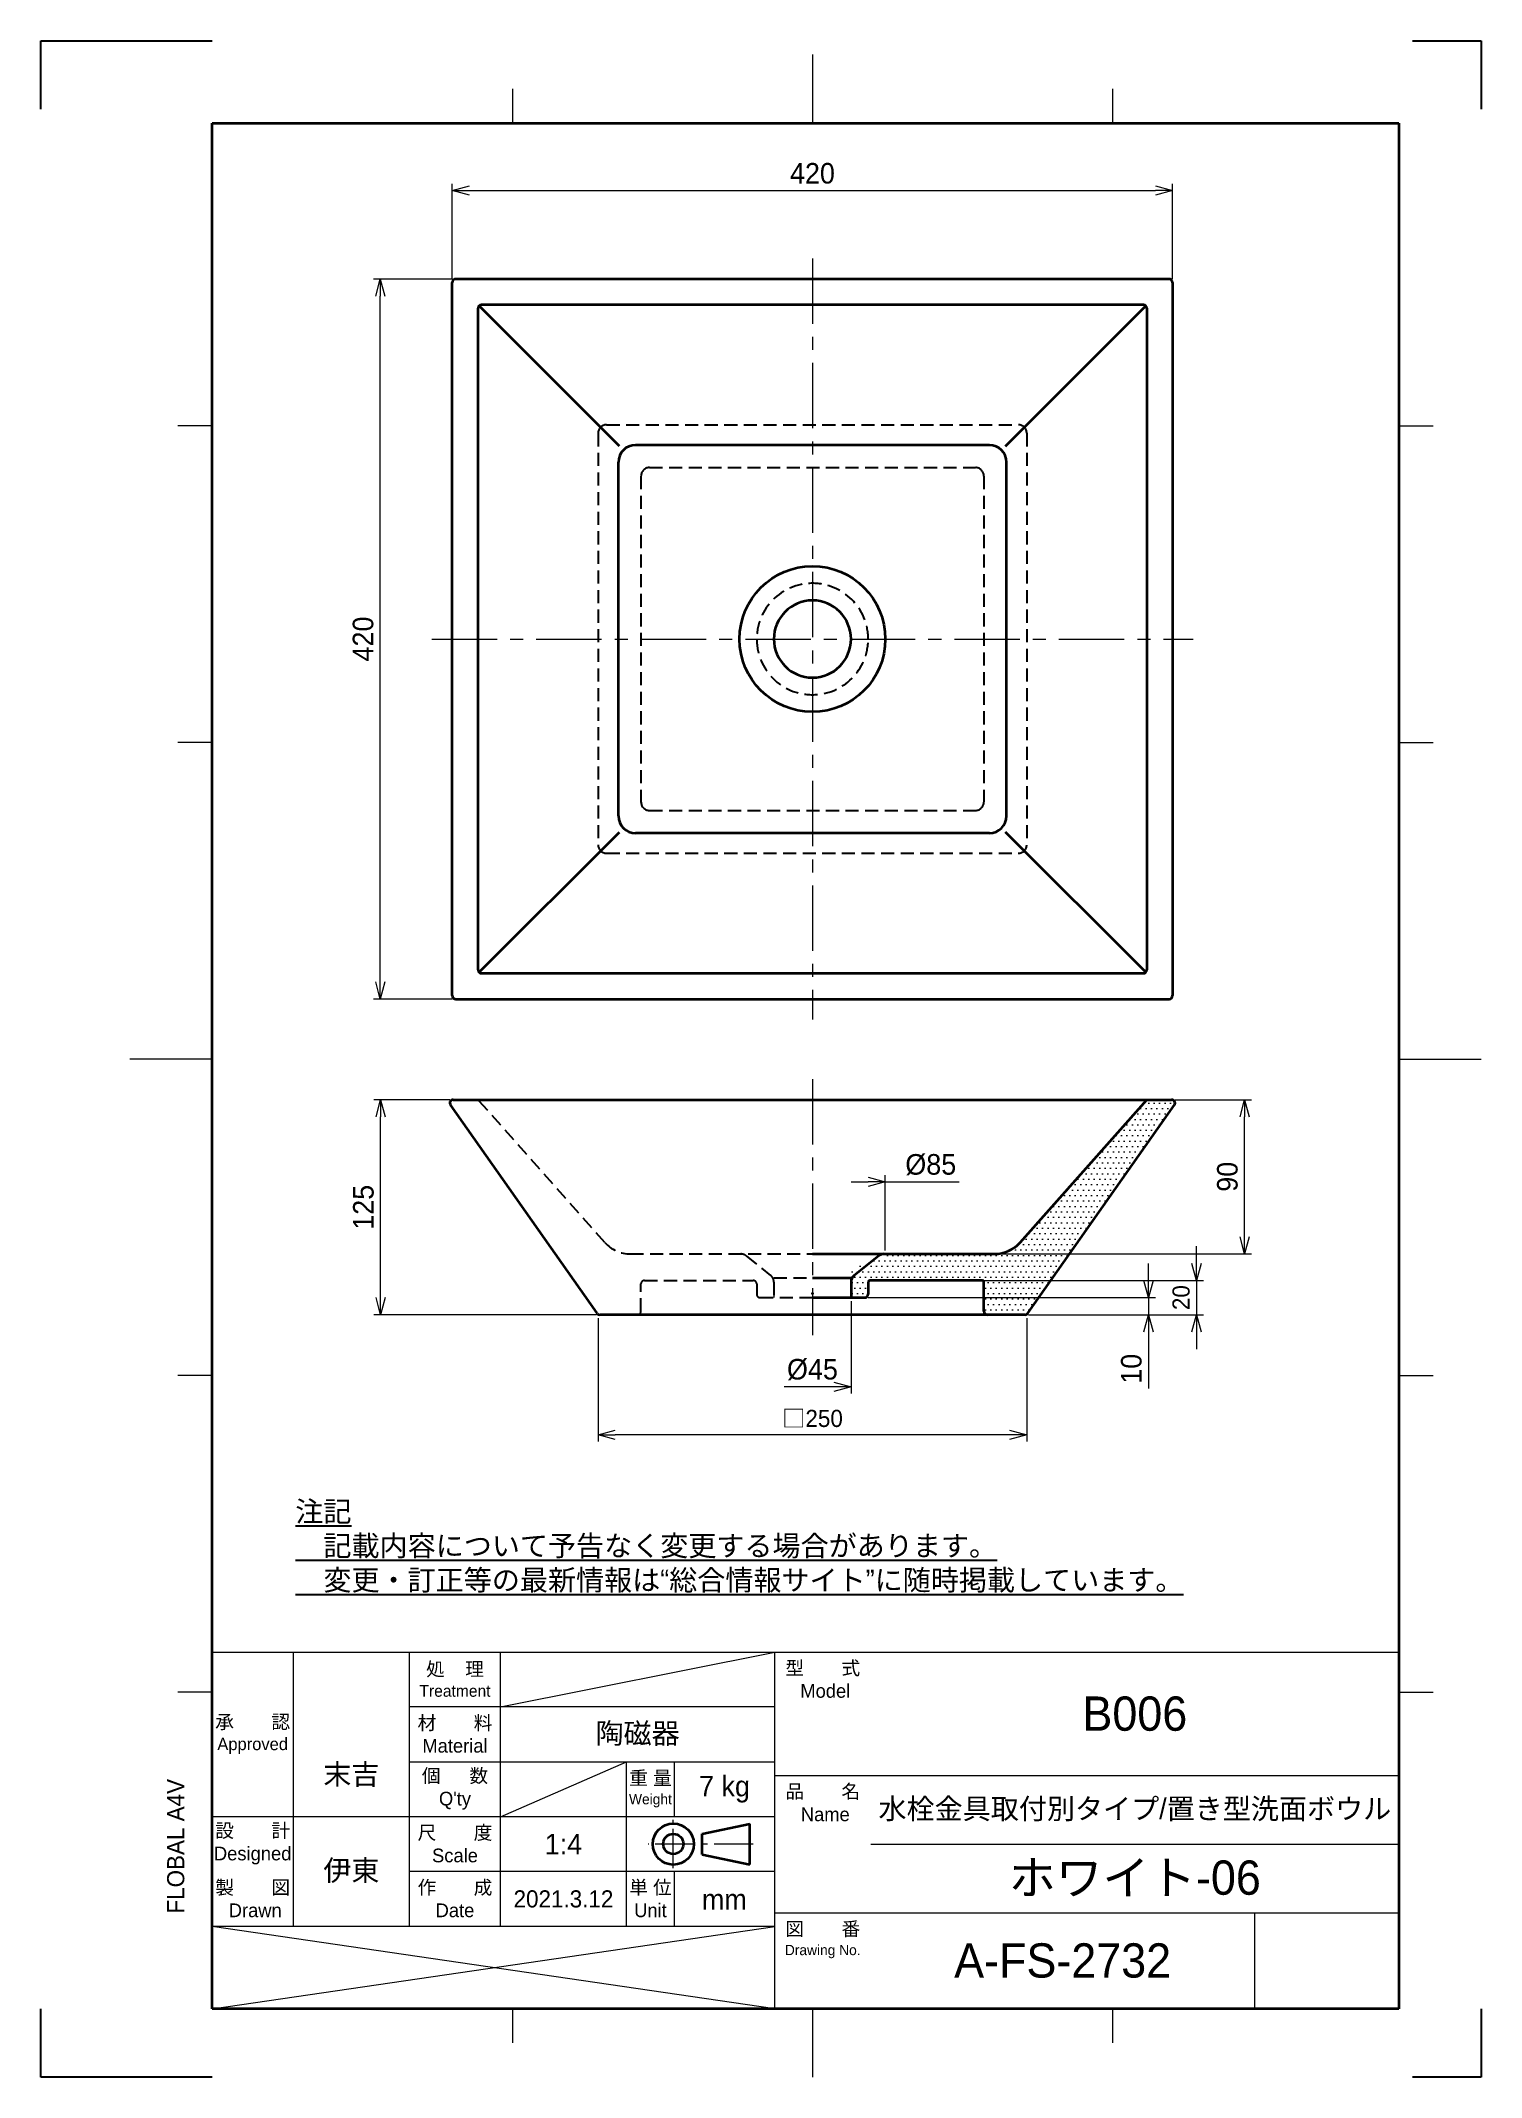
# Model space of a CAD drawing. Extents: x 0 to 840, y 0 to 1188.
import ezdxf

# ---------------------------------------------------------------- set-up
doc = ezdxf.new("R2010")
doc.units = 0
doc.header["$LTSCALE"] = 0.3
for name, pattern in [('CENTER', [50.8, 31.75, -6.35, 6.35, -6.35]), ('CENTER2', [28.575, 19.05, -3.175, 3.175, -3.175]), ('HIDDEN', [9.525, 6.35, -3.175])]:
    doc.linetypes.add(name, pattern=pattern)
doc.layers.get('0').update_dxf_attribs({"linetype": 'CONTINUOUS'})
doc.layers.get('DEFPOINTS').update_dxf_attribs({"linetype": 'CONTINUOUS'})
for name, color, linetype, lineweight in [('HATCH', 54, 'CONTINUOUS', 9), ('TEXT', 7, 'CONTINUOUS', 25), ('中心線', 4, 'CENTER', 18), ('中心線x.5', 4, 'CENTER2', 18), ('実線', 3, 'CONTINUOUS', 35), ('寸法', 2, 'CONTINUOUS', 18), ('寸法 @ 4', 2, 'CONTINUOUS', 18), ('細線', 7, 'CONTINUOUS', 18), ('隠線', 1, 'HIDDEN', 25)]:
    doc.layers.add(name, color=color, linetype=linetype, lineweight=lineweight)
doc.layers.add('HOJO', color=8, linetype='CONTINUOUS', lineweight=13, plot=False)
doc.layers.add('HOJO @ 4', color=8, linetype='CONTINUOUS', lineweight=13, plot=False)
doc.styles.add('MS Pゴシック', font='')
doc.styles.get("Standard").update_dxf_attribs({"font": 'simplex.shx', "bigfont": 'bigfont.shx'})
doc.styles.get('MS Pゴシック').set_extended_font_data('MS PGothic')
doc.dimstyles.new('MyDim S＝1：4', dxfattribs={"dimtxt": 2.5, "dimasz": 2.5, "dimexe": 1, "dimexo": 0.5, "dimgap": 1, "dimtad": 3, "dimdsep": 46, "dimtxsty": 'MS Pゴシック', "dimblk": 'OPEN30', "dimcen": 0, "dimclrd": 256, "dimclre": 256, "dimclrt": 256, "dimazin": 2, "dimtfac": 1, "dimtmove": 0, "dimatfit": 3, "dimldrblk": 'OPEN30', "dimfxl": 1, "dimlwd": 18, "dimlwe": 18, "dimarcsym": 0})

msp = doc.modelspace()

# ---------------------------------------------------------------- texts
at = {"layer": 'TEXT', "ltscale": 4, "style": 'MS Pゴシック'}
msp.add_text('FLOBAL A4V', height=10, rotation=90, dxfattribs=at).set_placement((83.701, 95.495))
at = {"layer": 'TEXT', "ltscale": 4, "insert": (148.463, 309.354), "char_height": 12, "width": 533.62051, "attachment_point": 4, "style": 'MS Pゴシック'}
msp.add_mtext('{\\L注記\\P\u3000記載内容について予告なく変更する場合があります。\\P\u3000変更・訂正等の最新情報は“総合情報サイト”に随時掲載しています。}', dxfattribs=at)
at = {"layer": 'TEXT', "ltscale": 4, "attachment_point": 5}
for s, insert, char_height, width in [('{\\fMS UI Gothic|b0|i0|c128|p50;処    理\\P\\H0.85x;Treatment}', (241.556, 232), 8, 52.88785), ('{\\fMS UI Gothic|b0|i0|c128|p2;型\u3000\u3000式\\P\\fMS UI Gothic|b0|i0|c128|p50; Model}', (456, 232), 8, 56), ('{\\fMS PMincho|b0|i0|c128|p18;B006}', (638, 212), 20, 308), ('{\\fMS UI Gothic|b0|i0|c128|p50;承\u3000\u3000認\\P\\H0.9x;Approved}', (123.58, 200), 8, 47.16), ('{\\fMS UI Gothic|b0|i0|c128|p2;材\u3000\u3000料Material}', (241.556, 200), 8, 52.88785), ('{\\fMS PMincho|b0|i0|c128|p18;陶磁器}', (348, 200), 12, 159.1428), ('{\\fMS PMincho|b0|i0|c128|p18;末吉}', (181.136, 176), 12, 67.95215), ("{\\fMS UI Gothic|b0|i0|c128|p2;個  \u3000数Q'ty}", (241.556, 168), 8, 52.88785), ('{\\fMS UI Gothic|b0|i0|c128|p50;重 量\\P\\H0.7502x;Weight}', (355.531, 168), 7.998, 27.84), ('{\\fMS PMincho|b0|i0|c128|p18;7 kg}', (398.726, 168), 12, 58.54857), ('{\\fMS UI Gothic|b0|i0|c128|p2;品\u3000\u3000名\\P\\fMS UI Gothic|b0|i0|c128|p50; Name}', (456, 160), 8, 56), ('{\\fMS PMincho|b0|i0|c128|p18;水栓金具取付別タイプ/置き型洗面ボウル}', (638, 156), 12, 308), ('{\\fMS UI Gothic|b0|i0|c128|p2;設\u3000\u3000計\\PDesigned}', (123.58, 136), 8, 47.16), ('{\\fMS UI Gothic|b0|i0|c128|p50;尺\u3000\u3000度Scale}', (241.556, 136), 8, 52.88785), ('{\\fMS PMincho|b0|i0|c128|p18;1:4}', (304.806, 136), 12, 73.61143), ('{\\fMS PMincho|b0|i0|c128|p18;伊東}', (181.136, 120), 12, 67.95215), ('{\\fMS PMincho|b0|i0|c128|p18;ホワイト-06}', (638, 116), 20, 308), ('{\\fMS UI Gothic|b0|i0|c128|p2;製\u3000\u3000図\\P Drawn}', (123.58, 104), 8, 47.16), ('{\\fMS UI Gothic|b0|i0|c128|p2;作\u3000\u3000成Date}', (241.556, 104), 8, 52.88785), ('{\\fMS PMincho|b0|i0|c128|p18;2021.3.12}', (304.806, 104), 10, 73.61143), ('{\\fMS UI Gothic|b0|i0|c128|p50;単 位\\H1x;Unit}', (355.531, 104), 7.998, 27.84), ('{\\fMS PMincho|b0|i0|c128|p18;mm}', (398.629, 103.715), 12, 58.7416), ('{\\fMS UI Gothic|b0|i0|c128|p50;図\u3000\u3000番\\P\\H0.75x;Drawing No.}', (456, 80), 8, 56), ('{\\fMS PMincho|b0|i0|c128|p18;A-FS-2732}', (595.891, 68), 20, 223.78181)]:
    msp.add_mtext(s, dxfattribs=dict(at, insert=insert, char_height=char_height, width=width))

# ---------------------------------------------------------------- blocks, each defined once
blk = doc.blocks.new('_OPEN30')
at = {"color": 0, "linetype": 'ByBlock'}
for p, q in [((-1, 0.267949), (0, 0)), ((0, 0), (-1, -0.267949)), ((0, 0), (-1, 0))]:
    blk.add_line(p, q, dxfattribs=at)
blk = doc.blocks.new('*D1')
at = {"layer": 'DEFPOINTS', "color": 0, "ltscale": 4}
for p in [(325, 444.8), (575, 444.8), (325, 374.8)]:
    blk.add_point(p, dxfattribs=at)
at = {"layer": '寸法', "lineweight": 18, "ltscale": 4}
for p, q in [((325, 442.8), (325, 370.8)), ((575, 442.8), (575, 370.8)), ((565, 374.8), (335, 374.8))]:
    blk.add_line(p, q, dxfattribs=at)
at = {"layer": '寸法', "lineweight": 18, "ltscale": 4, "xscale": 10, "yscale": 10, "zscale": 10, "rotation": 180}
blk.add_blockref('_OPEN30', (325, 374.8), dxfattribs=at)
at = {"layer": '寸法', "lineweight": 18, "ltscale": 4, "xscale": 10, "yscale": 10, "zscale": 10}
blk.add_blockref('_OPEN30', (575, 374.8), dxfattribs=at)
at = {"layer": '寸法', "ltscale": 4, "insert": (450, 384.2), "char_height": 10, "attachment_point": 5, "style": 'MS Pゴシック'}
blk.add_mtext('□250', dxfattribs=at)
blk = doc.blocks.new('*D2')
at = {"layer": 'DEFPOINTS', "color": 0, "ltscale": 4}
for p in [(480.5, 454.8), (646, 454.8), (575, 444.8)]:
    blk.add_point(p, dxfattribs=at)
at = {"layer": '寸法', "lineweight": 18, "ltscale": 4}
for p, q in [((646, 464.8), (646, 474.8)), ((482.5, 454.8), (650, 454.8)), ((646, 454.8), (646, 444.8)), ((577, 444.8), (650, 444.8)), ((646, 434.8), (646, 401.8))]:
    blk.add_line(p, q, dxfattribs=at)
at = {"layer": '寸法', "lineweight": 18, "ltscale": 4, "xscale": 10, "yscale": 10, "zscale": 10}
for p, rotation in [((646, 454.8), 270), ((646, 444.8), 90)]:
    blk.add_blockref('_OPEN30', p, dxfattribs=dict(at, rotation=rotation))
at = {"layer": '寸法', "ltscale": 4, "insert": (636, 413.3), "char_height": 12, "attachment_point": 5, "rotation": 90, "style": 'MS Pゴシック'}
blk.add_mtext('10', dxfattribs=at)
blk = doc.blocks.new('*D3')
at = {"layer": 'DEFPOINTS', "color": 0, "ltscale": 4}
for p in [(198.2, 570.2), (240.6, 570.2), (326, 444.8)]:
    blk.add_point(p, dxfattribs=at)
at = {"layer": '寸法', "lineweight": 18, "ltscale": 4}
for p, q in [((238.6, 570.2), (194.2, 570.2)), ((198.2, 454.8), (198.2, 560.2)), ((324, 444.8), (194.2, 444.8))]:
    blk.add_line(p, q, dxfattribs=at)
at = {"layer": '寸法', "lineweight": 18, "ltscale": 4, "xscale": 10, "yscale": 10, "zscale": 10}
for p, rotation in [((198.2, 570.2), 90), ((198.2, 444.8), 270)]:
    blk.add_blockref('_OPEN30', p, dxfattribs=dict(at, rotation=rotation))
at = {"layer": '寸法', "ltscale": 4, "insert": (188.2, 507.5), "char_height": 12, "attachment_point": 5, "rotation": 90, "style": 'MS Pゴシック'}
blk.add_mtext('125', dxfattribs=at)
blk = doc.blocks.new('*D4')
at = {"layer": 'DEFPOINTS', "color": 0, "ltscale": 4}
for p in [(407.5, 522.3), (407.5, 480.3), (492.5, 480.3)]:
    blk.add_point(p, dxfattribs=at)
at = {"layer": '寸法', "lineweight": 18, "ltscale": 4}
for p, q in [((492.5, 482.3), (492.5, 526.3)), ((472.5, 522.3), (482.5, 522.3)), ((492.5, 522.3), (535.5, 522.3))]:
    blk.add_line(p, q, dxfattribs=at)
at = {"layer": '寸法', "lineweight": 18, "ltscale": 4, "xscale": 10, "yscale": 10, "zscale": 10}
blk.add_blockref('_OPEN30', (492.5, 522.3), dxfattribs=at)
at = {"layer": '寸法', "ltscale": 4, "insert": (519, 532.3), "char_height": 12, "attachment_point": 5, "style": 'MS Pゴシック'}
blk.add_mtext('%%C85', dxfattribs=at)
blk = doc.blocks.new('*D5')
at = {"layer": 'DEFPOINTS', "color": 0, "ltscale": 4}
for p in [(472.5, 454.8), (427.5, 444.8), (427.5, 402.8)]:
    blk.add_point(p, dxfattribs=at)
at = {"layer": '寸法', "lineweight": 18, "ltscale": 4}
for p, q in [((472.5, 452.8), (472.5, 398.8)), ((462.5, 402.8), (433.5, 402.8))]:
    blk.add_line(p, q, dxfattribs=at)
at = {"layer": '寸法', "lineweight": 18, "ltscale": 4, "xscale": 10, "yscale": 10, "zscale": 10}
blk.add_blockref('_OPEN30', (472.5, 402.8), dxfattribs=at)
at = {"layer": '寸法', "ltscale": 4, "insert": (450, 412.8), "char_height": 12, "attachment_point": 5, "style": 'MS Pゴシック'}
blk.add_mtext('%%C45', dxfattribs=at)
blk = doc.blocks.new('*D6')
at = {"layer": 'DEFPOINTS', "color": 0, "ltscale": 4}
for p in [(659.4, 570.2), (702, 570.2), (556.3, 480.3)]:
    blk.add_point(p, dxfattribs=at)
at = {"layer": '寸法', "lineweight": 18, "ltscale": 4}
for p, q in [((661.4, 570.2), (706, 570.2)), ((702, 490.3), (702, 560.2)), ((558.3, 480.3), (706, 480.3))]:
    blk.add_line(p, q, dxfattribs=at)
at = {"layer": '寸法', "lineweight": 18, "ltscale": 4, "xscale": 10, "yscale": 10, "zscale": 10}
for p, rotation in [((702, 570.2), 90), ((702, 480.3), 270)]:
    blk.add_blockref('_OPEN30', p, dxfattribs=dict(at, rotation=rotation))
at = {"layer": '寸法', "ltscale": 4, "insert": (692, 525.3), "char_height": 12, "attachment_point": 5, "rotation": 90, "style": 'MS Pゴシック'}
blk.add_mtext('90', dxfattribs=at)
blk = doc.blocks.new('*D7')
at = {"layer": 'DEFPOINTS', "color": 0, "ltscale": 4}
for p in [(198, 1049), (242, 1049), (242, 629)]:
    blk.add_point(p, dxfattribs=at)
at = {"layer": '寸法', "lineweight": 18, "ltscale": 4}
for p, q in [((240, 1049), (194, 1049)), ((198, 639), (198, 1039)), ((240, 629), (194, 629))]:
    blk.add_line(p, q, dxfattribs=at)
at = {"layer": '寸法', "lineweight": 18, "ltscale": 4, "xscale": 10, "yscale": 10, "zscale": 10}
for p, rotation in [((198, 1049), 90), ((198, 629), 270)]:
    blk.add_blockref('_OPEN30', p, dxfattribs=dict(at, rotation=rotation))
at = {"layer": '寸法', "ltscale": 4, "insert": (188, 839), "char_height": 12, "attachment_point": 5, "rotation": 90, "style": 'MS Pゴシック'}
blk.add_mtext('420', dxfattribs=at)
blk = doc.blocks.new('*D8')
at = {"layer": 'DEFPOINTS', "color": 0, "ltscale": 4}
for p in [(660, 1100.6), (240, 1047), (660, 1047)]:
    blk.add_point(p, dxfattribs=at)
at = {"layer": '寸法', "lineweight": 18, "ltscale": 4}
for p, q in [((240, 1049), (240, 1104.6)), ((250, 1100.6), (650, 1100.6)), ((660, 1049), (660, 1104.6))]:
    blk.add_line(p, q, dxfattribs=at)
at = {"layer": '寸法', "lineweight": 18, "ltscale": 4, "xscale": 10, "yscale": 10, "zscale": 10, "rotation": 180}
blk.add_blockref('_OPEN30', (240, 1100.6), dxfattribs=at)
at = {"layer": '寸法', "lineweight": 18, "ltscale": 4, "xscale": 10, "yscale": 10, "zscale": 10}
blk.add_blockref('_OPEN30', (660, 1100.6), dxfattribs=at)
at = {"layer": '寸法', "ltscale": 4, "insert": (450, 1110.6), "char_height": 12, "attachment_point": 5, "style": 'MS Pゴシック'}
blk.add_mtext('420', dxfattribs=at)
blk = doc.blocks.new('*D9')
at = {"layer": 'DEFPOINTS', "color": 0, "ltscale": 4}
for p in [(548.2, 464.8), (574, 444.8), (674, 444.8)]:
    blk.add_point(p, dxfattribs=at)
at = {"layer": 'HOJO', "lineweight": 18, "ltscale": 4}
for p, q in [((674, 474.8), (674, 484.8)), ((550.2, 464.8), (678, 464.8)), ((674, 464.8), (674, 444.8)), ((576, 444.8), (678, 444.8)), ((674, 434.8), (674, 424.8))]:
    blk.add_line(p, q, dxfattribs=at)
at = {"layer": 'HOJO', "lineweight": 18, "ltscale": 4, "xscale": 10, "yscale": 10, "zscale": 10}
for p, rotation in [((674, 464.8), 270), ((674, 444.8), 90)]:
    blk.add_blockref('_OPEN30', p, dxfattribs=dict(at, rotation=rotation))
at = {"layer": 'HOJO', "ltscale": 4, "insert": (665, 454.8), "char_height": 10, "attachment_point": 5, "rotation": 90, "style": 'MS Pゴシック'}
blk.add_mtext('20', dxfattribs=at)

# ---------------------------------------------------------------- dimensions: what is measured, and where the dimension line sits
at = {"layer": 'HOJO @ 4', "ltscale": 4}
dim = msp.add_linear_dim(base=(674, 444.809), p1=(548.218, 464.797), p2=(573.962, 444.809), angle=90, dimstyle='MyDim S＝1：4', override={"dimscale": 4, "dimdec": 0, "dimtix": 0, "dimtofl": 1, "dimtmove": 0, "dimatfit": 3}, dxfattribs=at)
dim.commit()
dim.dimension.update_dxf_attribs({"geometry": '*D9', "text_midpoint": (674, 454.803), "dimtype": 128})
at = {"layer": '寸法 @ 4', "ltscale": 4}
dim = msp.add_linear_dim(base=(660, 1100.61), p1=(240, 1046.989), p2=(660, 1046.989), dimstyle='MyDim S＝1：4', override={"dimscale": 4, "dimtxt": 3, "dimtix": 0, "dimtofl": 1, "dimtmove": 0, "dimatfit": 3}, dxfattribs=at)
dim.commit()
dim.dimension.update_dxf_attribs({"geometry": '*D8', "text_midpoint": (450, 1110.61)})
for base, p1, p2, override, picture, middle in [((198, 1048.989), (242, 628.989), (242, 1048.989), {"dimscale": 4, "dimtxt": 3, "dimtix": 0, "dimtofl": 1, "dimtmove": 0, "dimatfit": 3}, '*D7', (188, 838.989)), ((198.164, 570.246), (326.038, 444.809), (240.578, 570.246), {"dimscale": 4, "dimtxt": 3, "dimdec": 0, "dimtix": 0, "dimtofl": 1, "dimtmove": 0, "dimatfit": 3}, '*D3', (188.164, 507.528)), ((702, 570.246), (556.302, 480.269), (659.422, 570.246), {"dimscale": 4, "dimtxt": 3, "dimdec": 0, "dimtix": 0, "dimtofl": 1, "dimtmove": 0, "dimatfit": 3}, '*D6', (692, 525.257))]:
    dim = msp.add_linear_dim(base=base, p1=p1, p2=p2, angle=90, dimstyle='MyDim S＝1：4', override=override, dxfattribs=at)
    dim.commit()
    dim.dimension.update_dxf_attribs({"geometry": picture, "text_midpoint": middle})
dim = msp.add_linear_dim(base=(407.5, 522.269), p1=(492.5, 480.269), p2=(407.5, 480.269), text='%%C<>', dimstyle='MyDim S＝1：4', override={"dimscale": 4, "dimtxt": 3, "dimse2": 1, "dimsd2": 1, "dimtix": 0, "dimtofl": 1, "dimtmove": 0, "dimatfit": 3}, dxfattribs=at)
dim.commit()
dim.dimension.update_dxf_attribs({"geometry": '*D4', "text_midpoint": (518.977, 522.269), "dimtype": 128})
dim = msp.add_linear_dim(base=(646, 454.809), p1=(575, 444.809), p2=(480.5, 454.809), angle=90, dimstyle='MyDim S＝1：4', override={"dimscale": 4, "dimtxt": 3, "dimdec": 0, "dimtix": 0, "dimtofl": 1, "dimtmove": 0, "dimatfit": 3}, dxfattribs=at)
dim.commit()
dim.dimension.update_dxf_attribs({"geometry": '*D2', "text_midpoint": (646, 413.309), "dimtype": 128})
dim = msp.add_linear_dim(base=(427.5, 402.809), p1=(472.5, 454.809), p2=(427.5, 444.809), angle=180, text='%%C<>', dimstyle='MyDim S＝1：4', override={"dimscale": 4, "dimtxt": 3, "dimse2": 1, "dimsd2": 1, "dimtix": 0, "dimtofl": 1, "dimtmove": 0, "dimatfit": 3}, dxfattribs=at)
dim.commit()
dim.dimension.update_dxf_attribs({"geometry": '*D5', "text_midpoint": (450, 402.809), "dimtype": 128})
dim = msp.add_linear_dim(base=(325, 374.809), p1=(575, 444.809), p2=(325, 444.809), text='□<>', dimstyle='MyDim S＝1：4', override={"dimscale": 4, "dimtix": 0, "dimtofl": 1, "dimtmove": 0, "dimatfit": 3}, dxfattribs=at)
dim.commit()
dim.dimension.update_dxf_attribs({"geometry": '*D1', "text_midpoint": (450, 384.235)})

# ---------------------------------------------------------------- hatches: boundary and pattern name
at = {"layer": 'HATCH', "ltscale": 4}
h = msp.add_hatch(dxfattribs=at)
h.set_pattern_fill('DOTS', color=256, scale=2)
edge = h.paths.add_edge_path()
edge.add_arc((659.422, 568.246), 2, 329.184568, 450)
edge.add_line((659.422, 570.246), (645, 570.246))
edge.add_line((645, 570.246), (571.089, 486.991))
edge.add_arc((556.132, 500.269), 20, 270, 318.402516, ccw=False)
edge.add_line((556.132, 480.269), (492.5, 480.269))
edge.add_line((492.5, 480.269), (472.5, 470.895))
edge.add_line((472.5, 470.895), (472.5, 454.809))
edge.add_line((472.5, 454.809), (480.5, 454.809))
edge.add_arc((480.5, 456.809), 2, 270, 360)
edge.add_line((482.5, 456.809), (482.5, 463.809))
edge.add_arc((483.5, 463.809), 1, 90, 180, ccw=False)
edge.add_line((483.5, 464.809), (549, 464.809))
edge.add_arc((549, 463.809), 1, 0, 90, ccw=False)
edge.add_line((550, 463.809), (550, 446.809))
edge.add_arc((552, 446.809), 2, 180, 270)
edge.add_line((552, 444.809), (573.962, 444.809))
edge.add_arc((573.962, 446.809), 2, 270, 324.866523)
edge.add_line((575.597, 445.658), (661.14, 567.222))

# ---------------------------------------------------------------- linework, layer by layer
at = {"layer": 'DEFPOINTS', "ltscale": 4}
for p, q in [((0, 1188), (100, 1188)), ((0, 1148), (0, 1188)), ((800, 1188), (840, 1188)), ((840, 1188), (840, 1148)), ((0, 0), (0, 40)), ((840, 40), (840, 0)), ((100, 0), (0, 0)), ((840, 0), (800, 0))]:
    msp.add_line(p, q, dxfattribs=at)
at = {"layer": 'HOJO', "ltscale": 4}
for p, q in [((427.5, 461.246), (427.5, 454.809)), ((100, 40), (428, 88)), ((428, 40), (100, 88))]:
    msp.add_line(p, q, dxfattribs=at)
at = {"layer": '中心線', "ltscale": 4}
for p, q in [((450, 1060.989), (450, 616.989)), ((228, 838.989), (672, 838.989)), ((450, 582.246), (450, 432.809))]:
    msp.add_line(p, q, dxfattribs=at)
at = {"layer": '中心線x.5', "ltscale": 4}
for p, q in [((368.869, 122.01), (368.869, 150.173)), ((415.517, 136), (354.244, 136))]:
    msp.add_line(p, q, dxfattribs=at)
at = {"layer": '実線', "ltscale": 4}
for p, q in [((100, 1140), (792, 1140)), ((100, 40), (100, 1140)), ((792, 1140), (792, 40)), ((240, 630.989), (240, 1046.989)), ((658, 1048.989), (242, 1048.989)), ((660, 1046.989), (660, 630.989)), ((643, 1033.989), (257, 1033.989)), ((255, 645.989), (255, 1031.989)), ((337.415, 951.574), (255.598, 1033.415)), ((562.585, 951.574), (644.41, 1033.407)), ((645, 1031.989), (645, 645.989)), ((553.171, 952.16), (346.829, 952.16)), ((336.829, 735.818), (336.829, 942.16)), ((563.171, 735.818), (563.171, 942.16)), ((255.596, 644.565), (337.415, 726.404)), ((553.171, 725.818), (346.829, 725.818)), ((644.426, 644.587), (562.585, 726.404)), ((257, 643.989), (643, 643.989)), ((242, 628.989), (658, 628.989)), ((240.578, 570.246), (659.422, 570.246)), ((571.089, 486.991), (645, 570.246)), ((324.403, 445.658), (238.86, 567.222)), ((575.597, 445.658), (661.14, 567.222)), ((450, 480.269), (556.132, 480.269)), ((482.5, 463.809), (482.5, 456.809)), ((549, 464.809), (483.5, 464.809)), ((550, 446.809), (550, 463.809)), ((450, 454.809), (480.5, 454.809)), ((573.962, 444.809), (326.038, 444.809)), ((385.72, 142), (413.492, 147.759)), ((413.492, 124.022), (413.492, 147.759)), ((385.72, 130), (385.72, 142)), ((385.72, 130), (413.492, 124.022)), ((792, 40), (100, 40))]:
    msp.add_line(p, q, dxfattribs=at)
at = {"layer": '実線', "ltscale": 6}
for p, q in [((488.63, 479.173), (474.377, 467.77)), ((450, 466.269), (472.5, 466.269)), ((472.5, 463.865), (472.5, 454.809))]:
    msp.add_line(p, q, dxfattribs=at)
at = {"layer": '実線', "ltscale": 4}
for centre, radius in [((450, 838.989), 42.5), ((368.869, 136), 12), ((368.869, 136.092), 5.908)]:
    msp.add_circle(centre, radius, dxfattribs=at)
for centre, radius, start, end in [((242, 1046.989), 2, 90, 180), ((658, 1046.989), 2, 0, 90), ((257, 1031.989), 2, 90, 180), ((643, 1031.989), 2, 0, 90), ((346.829, 942.16), 10, 90, 180), ((553.171, 942.16), 10, 0, 90), ((450, 838.989), 22.5, 0, 359.99999), ((346.829, 735.818), 10, 180, 270), ((553.171, 735.818), 10, 270, 0), ((257, 645.989), 2, 180, 270), ((643, 645.989), 2, 270, 0), ((242, 630.989), 2, 180, 270), ((658, 630.989), 2, 270, 0), ((240.578, 568.246), 2, 90, 210.815432), ((659.422, 568.246), 2, 329.184568, 90), ((556.132, 500.269), 20, 270, 318.402516), ((483.5, 463.809), 1, 90, 180), ((549, 463.809), 1, 0, 90), ((480.5, 456.809), 2, 270, 0), ((326.038, 446.809), 2, 215.133477, 270), ((552, 446.809), 2, 180, 270), ((573.962, 446.809), 2, 270, 324.866523)]:
    msp.add_arc(centre, radius, start, end, dxfattribs=at)
at = {"layer": '実線', "ltscale": 6}
for centre, start, end in [((491.754, 475.269), 89.999997, 128.659805), ((477.5, 463.865), 128.659805, 179.999995)]:
    msp.add_arc(centre, 5, start, end, dxfattribs=at)
at = {"layer": '実線', "ltscale": 4}
msp.add_point((450, 457.246), dxfattribs=at)
at = {"layer": '細線', "ltscale": 4}
for p, q in [((450, 1180), (450, 1140)), ((275, 1160), (275, 1140)), ((625, 1160), (625, 1140)), ((100, 963.333), (80, 963.333)), ((792, 963.333), (812, 963.333)), ((100, 778.667), (80, 778.667)), ((792, 778.667), (812, 778.667)), ((100, 594), (52, 594)), ((792, 594), (840, 594)), ((100, 409.333), (80, 409.333)), ((792, 409.333), (812, 409.333)), ((100, 248), (792, 248)), ((147.16, 248), (147.16, 88)), ((215.112, 88), (215.112, 248)), ((268, 88), (268, 248)), ((268, 216), (428, 248)), ((428, 40), (428, 248)), ((100, 224.667), (80, 224.667)), ((428, 216), (215.112, 216)), ((792, 224.667), (812, 224.667)), ((215.112, 184), (428, 184)), ((268, 152), (341.611, 184)), ((341.611, 88), (341.611, 184)), ((369.451, 184), (369.451, 152)), ((428, 176), (792, 176)), ((428, 152), (100, 152)), ((484, 136), (792, 136)), ((428, 120), (215.112, 120)), ((369.451, 120), (369.451, 88)), ((428, 96), (792, 96)), ((707.881, 40), (707.881, 96)), ((428, 88), (100, 88)), ((275, 40), (275, 20)), ((450, 40), (450, 0)), ((625, 40), (625, 20))]:
    msp.add_line(p, q, dxfattribs=at)
at = {"layer": '隠線', "ltscale": 4}
for p, q in [((330, 963.989), (570, 963.989)), ((325, 958.989), (325, 718.989)), ((575, 958.989), (575, 718.989)), ((355, 938.989), (545, 938.989)), ((350, 933.989), (350, 743.989)), ((550, 933.989), (550, 743.989)), ((355, 738.989), (545, 738.989)), ((330, 713.989), (570, 713.989)), ((328.911, 486.991), (255, 570.246)), ((343.868, 480.269), (450, 480.269)), ((411.37, 479.173), (425.623, 467.77)), ((352, 464.809), (415.5, 464.809)), ((427.5, 466.269), (450, 466.269)), ((427.5, 463.865), (427.5, 454.809)), ((350, 446.809), (350, 462.809)), ((417.5, 462.809), (417.5, 456.809)), ((419.5, 454.809), (450, 454.809))]:
    msp.add_line(p, q, dxfattribs=at)
for centre, radius, start, end in [((330, 958.989), 5, 90, 180), ((570, 958.989), 5, 0, 90), ((355, 933.989), 5, 90, 180), ((545, 933.989), 5, 360, 90), ((450, 838.989), 32.5, 359.999999, 359.999989), ((355, 743.989), 5, 180, 270), ((545, 743.989), 5, 270, 360), ((330, 718.989), 5, 180, 270), ((570, 718.989), 5, 270, 0), ((343.868, 500.269), 20, 221.597484, 270), ((408.246, 475.269), 5, 51.34019, 89.999997), ((352, 462.809), 2, 90, 180), ((415.5, 462.809), 2, 0, 90), ((422.5, 463.865), 5, 0, 51.34019), ((419.5, 456.809), 2, 180, 270), ((348, 446.809), 2, 270, 0)]:
    msp.add_arc(centre, radius, start, end, dxfattribs=at)

msp.set_redraw_order([(e.dxf.handle, doc.entitydb.next_handle()) for e in msp.query("TEXT MTEXT ATTDEF DIMENSION ARC_DIMENSION")])  # texts and dimensions are drawn at this point

doc.saveas('drawing.dxf')
